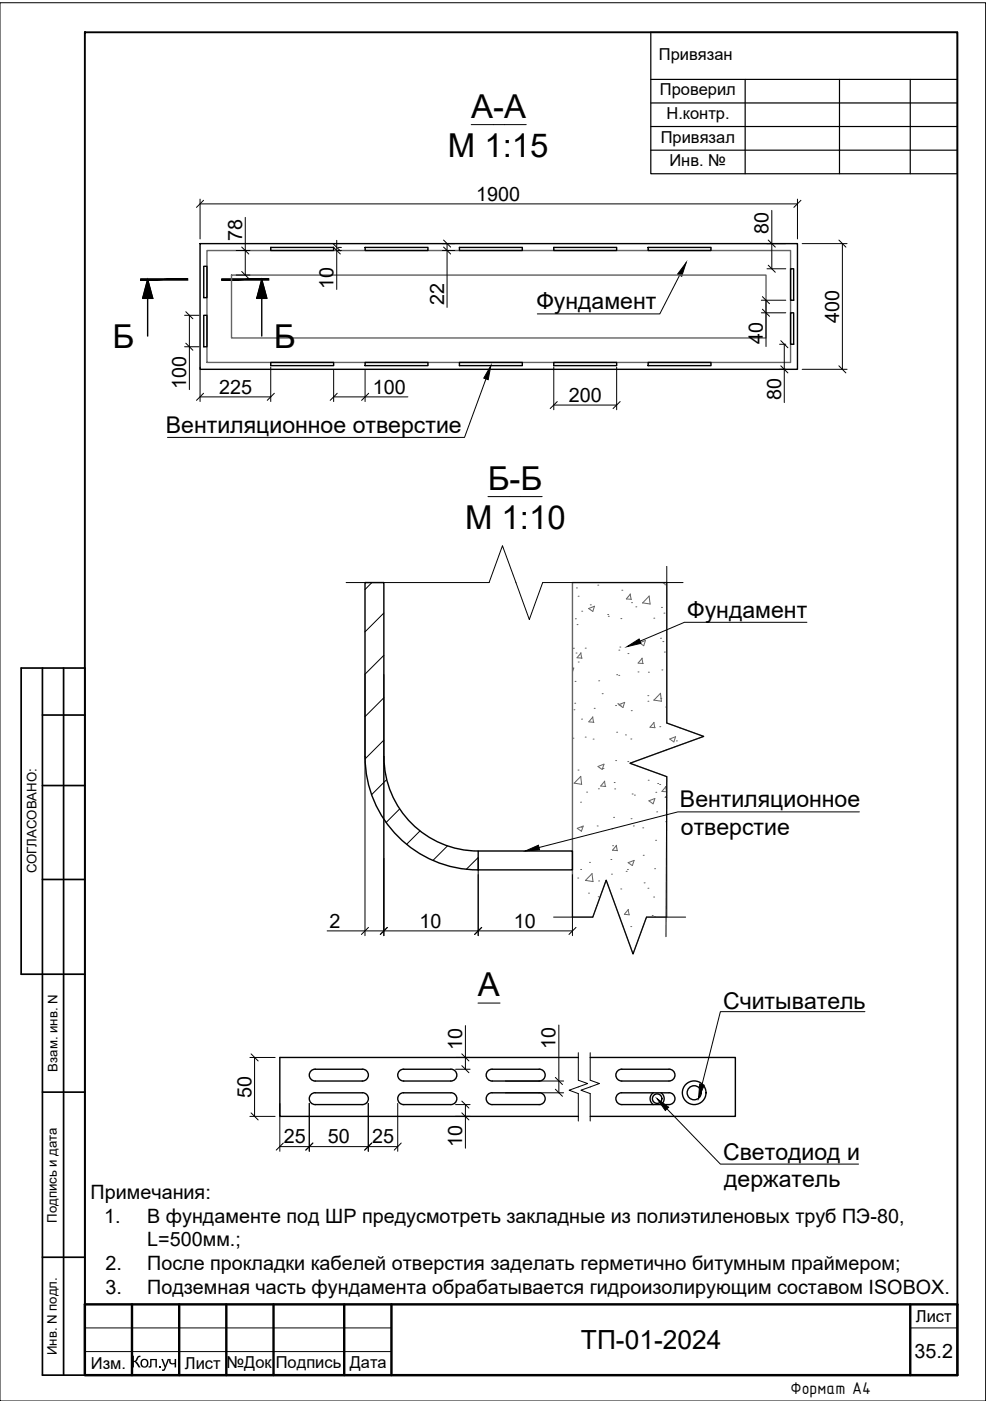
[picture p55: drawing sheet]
<svg xmlns="http://www.w3.org/2000/svg" width="210mm" height="297mm" viewBox="0 0 210 297" stroke-linecap="round" stroke-linejoin="round" font-family="sans-serif">
<defs><g id="words">
<g font-size="7">
<text x="99.9" y="24.9">А-А</text>
<text x="95" y="33.3">М 1:15</text>
<text x="23.9" y="73.8">Б</text>
<text x="58.1" y="73.8">Б</text>
<text x="103.5" y="103.8">Б-Б</text>
<text x="98.6" y="112.1">М 1:10</text>
<text x="101.3" y="211.2">А</text>
</g>
<text font-size="5.6" x="123.2" y="286">ТП-01-2024</text>
<g font-size="4.9">
<text x="113.7" y="65.6">Фундамент</text>
<text x="35.2" y="91.8">Вентиляционное отверстие</text>
<text x="145.7" y="130.9">Фундамент</text>
<text x="144.2" y="171.2">Вентиляционное</text>
<text x="144.4" y="177">отверстие</text>
<text x="153.3" y="213.8">Считыватель</text>
<text x="153.3" y="245.9">Светодиод и</text>
<text x="153.5" y="251.7">держатель</text>
</g>
<g font-size="4.2">
<text x="100.9" y="42.6">1900</text>
<text x="51.3" y="51.2" transform="rotate(-90 51.3 51.2)">78</text>
<text x="163" y="49.7" transform="rotate(-90 163 49.7)">80</text>
<text x="70.7" y="61.2" transform="rotate(-90 70.7 61.2)">10</text>
<text x="94.2" y="64.7" transform="rotate(-90 94.2 64.7)">22</text>
<text x="177.9" y="68.4" transform="rotate(-90 177.9 68.4)">400</text>
<text x="161.7" y="72.9" transform="rotate(-90 161.7 72.9)">40</text>
<text x="39.5" y="82.4" transform="rotate(-90 39.5 82.4)">100</text>
<text x="46.4" y="83.5">225</text>
<text x="79.1" y="83.5">100</text>
<text x="120.6" y="85.2">200</text>
<text x="165.6" y="84.9" transform="rotate(-90 165.6 84.9)">80</text>
<text x="69.9" y="196.8">2</text>
<text x="88.9" y="196.7">10</text>
<text x="108.9" y="196.7">10</text>
<text x="98" y="222.5" transform="rotate(-90 98 222.5)">10</text>
<text x="117.8" y="222.4" transform="rotate(-90 117.8 222.4)">10</text>
<text x="53.3" y="232.8" transform="rotate(-90 53.3 232.8)">50</text>
<text x="60.2" y="242.4">25</text>
<text x="69.5" y="242.4">50</text>
<text x="78.9" y="242.4">25</text>
<text x="98" y="243.3" transform="rotate(-90 98 243.3)">10</text>
<text x="19.2" y="254.2">Примечания:</text>
<text x="22.1" y="259.2">1.</text>
<text x="31.2" y="259.2">В фундаменте под ШР предусмотреть закладные из полиэтиленовых труб ПЭ-80,</text>
<text x="22.4" y="269.3">2.</text>
<text x="31.2" y="269.3">После прокладки кабелей отверстия заделать герметично битумным праймером;</text>
<text x="31.2" y="264.3">L=500мм.;</text>
<text x="22.4" y="274.4">3.</text>
<text x="31.2" y="274.4">Подземная часть фундамента обрабатывается гидроизолирующим составом ISOBOX.</text>
<text x="193.9" y="288">35.2</text>
</g>
<text font-size="3.9" x="167.6" y="295.5">Формат А4</text>
<g font-size="3.5">
<text x="139.7" y="12.7">Привязан</text>
<text x="139.9" y="20.2">Проверил</text>
<text x="141.3" y="25.2">Н.контр.</text>
<text x="140.1" y="30.2">Привязал</text>
<text x="141.9" y="35.1">Инв. №</text>
<text x="194.2" y="280.3">Лист</text>
<text x="19.3" y="290.3">Изм.</text>
<text x="27.8" y="289.9">Кол .уч.</text>
<text x="39.2" y="290.3">Лист</text>
<text x="48" y="290">№Док</text>
<text x="58.5" y="290.1">Подпись</text>
<text x="74.1" y="290">Дата</text>
</g>
<g font-size="2.8">
<text x="7.7" y="185.2" transform="rotate(-90 7.7 185.2)">СОГЛАСОВАНО:</text>
<text x="12.2" y="227.2" transform="rotate(-90 12.2 227.2)">Взам. инв. N</text>
<text x="12" y="259.2" transform="rotate(-90 12 259.2)">Подпись и дата</text>
<text x="12" y="287.3" transform="rotate(-90 12 287.3)">Инв. N подл.</text>
</g>
</g></defs>
<!-- layer: 0 -->
<g fill="none" stroke="#636466" stroke-width=".21">
<path d="M121.6 137.4h.1M122 131.2h.1M122.1 138.5h.1M122.2 124.7h.1M122.3 132.4h.1M122.6 126.4h.1M123.1 138.4l.2 1.2M123.2 138.4l-.9 1.1h1.1M123.3 129.6h.1M124.1 137.4h.1M124.8 129l1.3-.5-.4 1.1zM125.2 128.2h.1"/>
<path d="M126.7 124.1h.1M128.8 130.3h.1M129 130.7h.1M131.2 137.8h.1M131.4 137.2h.1M131.6 131.2h.1M131.8 125.1h.1M133.1 138.6h.1M133.6 125.9l.2 1.2M133.7 125.9l-.9 1.1 1.1 .1M133.9 127.8h.1M134.8 128.7h.1"/>
<path d="M135.5 135.9h.1M135.6 136.3l1.3-.5-.4 1.1zM136.1 139.6l.2 1.1M136.2 139.5l-.9 1.1 1.1 .1M137.6 126.4l.2 1.7-1.6-.3M137.6 126.4l-1.4 1.5M138.6 131.1h.1M140 135.3h.1M140.3 128.8h.1M140.5 123.5l.4 .3 .1-.3M140.5 136h.1M140.8 130h.1"/>
<path d="M140.9 138.2h.1M141 124h.1M121.4 141.7l.3-.1-.3 .9M121.5 156.5h.1M121.7 150.5h.1M121.9 149.1h.1M121.9 144.5h.1M122.6 140.4h.1M123.3 152.5h.1M124.1 156.3h.1M125.6 152l.3 1.2M125.7 152l-.9 1 1.1 .1"/>
<path d="M125.8 156.7h.1M126 150.2h.1M126.9 144.3h.1M127.7 147.1h.1M130.5 149.6h.1M130.7 155.2h.1M130.7 143.1h.1M131 149.2h.1M131.2 143.2h.1M131.2 149.4l1.3-.5-.4 1.1zM131.5 149.5h.1M132.6 155.8h.1"/>
<path d="M133.8 156.7h.1M133.8 150.7h.1M135.3 142.5h.1M137.4 147.5h.1M137.4 148.7h.1M137.5 142.5h.1M138.6 153.2l.2 1.1M138.6 148.4l1.6 .3-.2-1.7-1.4 1.4M138.7 153.1l-.9 1.1 1.1 .1M139.9 154.1h.1M140.1 148.1h.1M140.3 142h.1"/>
<path d="M141.2 149.9h.1M143.2 156.2l-.3 1.1-.9-.6 1.3-.5M143.4 157.1h.1M144 154.3h.1M121.7 166.1l1.4-1.5 .2 1.7M121.7 166l1.6 .3M122.4 175.6l1.3-.5-.4 1.1zM122.6 163.3h.1M123.1 170.1h.1M123.2 175.4h.1M124.4 167.9h.1M126.6 175.1h.1"/>
<path d="M126.8 162.5l1.3-.5-.4 1.1zM126.9 167.2h.1M127.8 162.9h.1M128.2 165.6l.2 1.2M128.2 165.6l-.8 1.1 1 .1M129.8 175.7h.1M129.9 179.3h.1M130.1 173.3h.1M130.2 165.9h.1M130.3 167.3h.1M130.5 161.3h.1M130.7 179.2l.2 1.2"/>
<path d="M130.7 179.2l-.8 1.1h1M133.1 161.5h.1M133.8 173.6h.1M134 168.3h.1M134.3 175.1h.1M134.5 168.6h.1M136.3 175.5h.1M137.4 165.4h.1M137.6 169.8l1.3-.5-.4 1.1-.9-.6M139 178.2h.1M139 168h.1M139.2 172.1h.1"/>
<path d="M139.4 166.1h.1M139.9 166.3h.1M141 169l.4 .1M141.1 166.8l.2 1.1M141.1 174.2h.1M141.2 166.8l-.9 1 1.1 .1M141.4 168.7l-.4 .4M122.5 186.2h.1M123.1 184.3h.1M124.1 186.7l1.4-1.5 .2 1.7M124.1 186.7l1.6 .2M124.8 189.4h.1"/>
<path d="M125 182.8h.1M126.8 190.1h.1M126.9 186.8h.1M129.5 182.2h.1M129.6 185.3h.1M131.6 188.5h.1M132.8 184.7h.1M133 184.3h.1M133.2 192.8l.2 1.2M133.2 182.9l1.3-.5-.4 1.1zM133.2 192.8l-.8 1.1 1.1 .1M133.7 196.5h.1"/>
<path d="M136.4 181.3h.1M136.6 187.2h.1M137.4 188.3h.1M138.3 194.1h.1M138.6 190.2h.1M138.8 184.2h.1M138.8 194.4h.1"/>
</g>
<path d="M43.9 53.1h123.7v23.7h-123.7zM49.1 58.3h113.3v13.4h-113.3zM121.4 123.5h20v29.8l7.8 2.8-15.6 5.7 7.8 2.9v29.7h-4.3l-2.9 7.9-5.7-15.7-2.8 7.8h-4.3z" fill="none" stroke="#636466" stroke-width=".3"/>
<path d="M18 6.8h185v284.8h-185z" fill="none" stroke="#000" stroke-width=".4"/>
<path d="M9 141.6v150h9v-150h-13.5v65h13.5M9 151.6h9M13.5 141.6v150M9 166.5h9M9 186.5h9M9 231.5h9M9 266.6h9" fill="none" stroke="#000" stroke-width=".36"/>
<!-- layer: 0 -->
<path d="M18 276.5h185v15.1h-185zM28 276.5v15.1M38 276.5v15.1M48 276.5v15.1M58 276.5v15.1M73 276.5v15.1M83 276.5v15.1M193 276.5v15.1" fill="none" stroke="#000" stroke-width=".51"/>
<g fill="none" stroke="#000" stroke-width=".21">
<path d="M0 .6h209v296.4h-209zM99.9 26.4h11.7M42.4 42.2v8.5M42.4 43.2h126.7M43.2 42.5l-1.5 1.5M50.1 58.3h2.9M50.1 53.1h2.9M51.2 57.6l1.5 1.5M51.2 52.4l1.5 1.5M52 46.1v12.2M70.7 51.7l1.5 1.5M70.7 52.4l1.5 1.5"/>
<path d="M71.4 51v10.4M71.7 53.1h.7M71.7 52.5h.7M93.8 53.1h2.6M93.8 51.7h2.6M94 50.9l1.5 1.5M94 52.4l1.5 1.5M94.8 51.7v13.5M144.1 58.3l-4.2 8.3h-26M162.6 51.7h4M162.6 57h4M162.9 56.2l1.5 1.5"/>
<path d="M162.9 50.9l1.5 1.5M163.6 44.6v12.4M169.1 42.2v8.5M169.8 42.5l-1.5 1.5M170.1 51.7h9.5M177.9 50.9l1.4 1.5M178.6 51.7v26.6M39.1 66.9h3.1M39.1 73.5h3.1M39.4 66.1l1.5 1.5M39.4 72.8l1.5 1.5M40.2 66.9v15.7"/>
<path d="M42.4 77.8v7.3M57.4 77.8v7.3M70.7 78.5v6.6M77.4 78.5v6.6M117.4 77.8v9.1M130.7 77.8v9.1M161.4 63.7h5.2M161.4 66.3h5.2M161.6 62.9l1.6 1.5M161.6 65.6l1.6 1.5M162.4 63.7v9.8M165.3 78.3h1.3"/>
<path d="M165.3 73h1.3M165.5 72.2l1.5 1.5M165.5 77.6l1.5 1.5M166.3 73v12.4M170.1 78.3h9.5M177.9 77.6l1.4 1.5M42.4 84.1h15M43.2 83.4l-1.5 1.5M58.2 83.4l-1.5 1.5M70.7 84.1h15.8M71.5 83.4l-1.5 1.5M78.2 83.4l-1.5 1.5"/>
<path d="M103 80.3l-4.5 12.4h-63M117.4 85.9h13.3M118.2 85.1l-1.6 1.5M131.5 85.1l-1.5 1.5M103.5 105.3h11.5M73.4 123.5h30.3l2.8-7.8 5.7 15.6 2.9-7.8h29.7M78.8 123.5l-1.4 1.5M81.4 130l-4 4M81.4 138.9l-4 4M141.4 120.1v33.2l7.8 2.8-15.6 5.7 7.8 2.9-.2 33.9M171.1 131.9h-26l-9.4 4M77.4 143v55.4"/>
<path d="M81.4 147.9l-4 4M81.4 156.9l-4 4M81.4 143v55.4M82 165.3l-3.2 3.2M84.7 171.5l-2.8 2.9M89 176.2l-2.8 2.8M94.9 179.4l-3.1 3M182.2 172.1h-38.5l-29.4 7.6M69.4 197.4h52M78.1 196.6l-1.5 1.5M82.1 196.6l-1.5 1.5M101.4 181.8l-2.5 2.5"/>
<path d="M101.4 182v16.4M102.1 196.6l-1.5 1.5M117.4 194.4h8.3l2.8-7.8 5.7 15.7 2.9-7.9h8.3M121.4 185.4v13M122.1 196.6l-1.5 1.5M98.7 217.5v9.2M101.3 212.7h4.7M118.5 217.3v14.4M183.4 214.5h-30.7l-3.9 15.5M53 224.2h5.3M53 236.7h5.3M53.2 223.4l1.5 1.5"/>
<path d="M53.2 236l1.5 1.5M54 224.2v12.5M59.3 233.9v10.2M65.6 233.9v10.2M78.1 233.9v10.2M84.3 233.9v10.2M96.6 224.2h3.1M96.6 236.7h3.1M96.6 234.2h3.1M96.6 226.7h3.1M97.9 233.5l1.5 1.4M97.9 236l1.5 1.5"/>
<path d="M97.9 225.9l1.5 1.5M97.9 223.4l1.5 1.5M98.7 234.2v9.2M107.2 231.7h12.3M107.2 229.2h12.3M117.8 230.9l1.5 1.5M117.8 228.4l1.5 1.5M122.6 223.2v5.8l2 .7-3.9 1.4 1.9 .8v5.8M125.1 223.2v5.8l2 .7-3.9 1.4 1.9 .8v5.8M141.4 235.1l11.3 11.7h29.3M59.3 243.1h25M60.1 242.3l-1.5 1.5"/>
<path d="M66.3 242.3l-1.5 1.5M78.8 242.3l-1.5 1.5M85.1 242.3l-1.5 1.5M18 281.5h65M18 286.6h65M193 281.5h10"/>
</g>
<g fill="none" stroke="#000" stroke-width=".3">
<path d="M31.3 59.3l1.1 4h-2.2zM42.4 51.7h126.7v26.6h-126.7zM43.2 56.5h.7v6.6h-.7zM55.5 59.3l1.1 4h-2.2zM57.4 52.5h13.3v.6h-13.3zM77.4 52.5h13.3v.6h-13.3zM97.4 52.5h13.3v.6h-13.3zM117.4 52.5h13.3v.6h-13.3zM137.4 52.5h13.3v.6h-13.3zM167.6 57h.7v6.7h-.7zM31.3 63.3v8M43.2 66.9h.7v6.6h-.7z"/>
<path d="M55.5 63.3v8M57.4 76.8h13.3v.7h-13.3zM77.4 76.8h13.3v.7h-13.3zM97.4 76.8h13.3v.7h-13.3zM117.4 76.8h13.3v.7h-13.3zM137.4 76.8h13.3v.7h-13.3zM167.6 66.3h.7v6.7h-.7zM81.4 160.5v-37h-4v37a24 24 0 0 0 24 23.9M81.4 160.4a20 20 0 0 0 20 20M101.4 180.4h20v4h-20zM66.1 231.9l.7-.2h10a1.26 1.26 0 0 1 1.3 1.2 1.26 1.26 0 0 1-1.3 1.3h-10a1.26 1.26 0 0 1-1.2-.9 1.26 1.26 0 0 1 .5-1.4zM66.1 226.9l.7-.2h10a1.26 1.26 0 0 1 1.3 1.2 1.26 1.26 0 0 1-1.3 1.3h-10a1.26 1.26 0 0 1-1.2-.9 1.26 1.26 0 0 1 .5-1.4z"/>
<path d="M85.6 231.7h10M85.6 234.2h10M85.6 229.2h10M85.6 226.7h10M85.6 231.7a1.26 1.26 0 0 0-1.3 1.2 1.26 1.26 0 0 0 1.3 1.3M85.6 226.7a1.26 1.26 0 0 0-1.3 1.2 1.26 1.26 0 0 0 1.3 1.3M95.6 231.7a1.26 1.26 0 0 1 1.3 1.2 1.26 1.26 0 0 1-1.3 1.3M95.6 226.7a1.26 1.26 0 0 1 1.3 1.2 1.26 1.26 0 0 1-1.3 1.3M103.6 231.9l.7-.2h10a1.26 1.26 0 0 1 1.3 1.2 1.26 1.26 0 0 1-1.3 1.3h-10a1.26 1.26 0 0 1-1.2-.9 1.26 1.26 0 0 1 .5-1.4zM103.6 226.9l.7-.2h10a1.26 1.26 0 0 1 1.3 1.2 1.26 1.26 0 0 1-1.3 1.3h-10a1.26 1.26 0 0 1-1.2-.9 1.26 1.26 0 0 1 .5-1.4zM122.6 224.2h-63.3v12.5h63.3M125.1 224.2h30.8v12.5h-30.8"/>
<path d="M131.1 231.9l.7-.2h10a1.26 1.26 0 0 1 1.3 1.2 1.26 1.26 0 0 1-1.3 1.3h-10a1.26 1.26 0 0 1-1.2-.9 1.26 1.26 0 0 1 .5-1.4zM131.1 226.9l.7-.2h10a1.26 1.26 0 0 1 1.3 1.2 1.26 1.26 0 0 1-1.3 1.3h-10a1.26 1.26 0 0 1-1.2-.9 1.26 1.26 0 0 1 .5-1.4zM138.5 231.7a1.49 1.49 0 0 0 0 2.5M140.2 231.7a1.49 1.49 0 0 1 0 2.5"/>
<circle cx="139.3" cy="232.9" r="1.01"/>
<circle cx="147.2" cy="231.7" r="2.51"/>
<circle cx="147.2" cy="231.7" r="1.49"/>
</g>
<g fill="#000" stroke="#000" stroke-width=".21">
<path d="M31.3 59.3l1.1 4h-2.2zM55.5 59.3l1.1 4h-2.2zM145.5 55.7l-1 2.9-.8-.5zM104.1 77.5l-.6 3-.9-.3zM132.9 137.1l2.6-1.6 .4 .9zM111.4 180.4l2.8-1.2 .2 1zM139.3 232.9l2.5 1.8-.7 .7zM148.4 229.8l.9 .3-1.2 2.8z"/>
<path d="M29.8 59.4h10v-.3zM29.8 59.1h10l-10 .3z"/>
<path d="M47 59.1v.3l10-.3zM47 59.4l10-.3v.3z"/>
</g>
<path d="M138 6.8h65v30h-65zM138 16.8h65M158 16.8v20M178 16.8v20M193 16.8v20M138 21.8h65M138 26.8h65M138 31.8h65" fill="none" stroke="#000" stroke-width=".25"/>
<use href="#words"/>
</svg>
